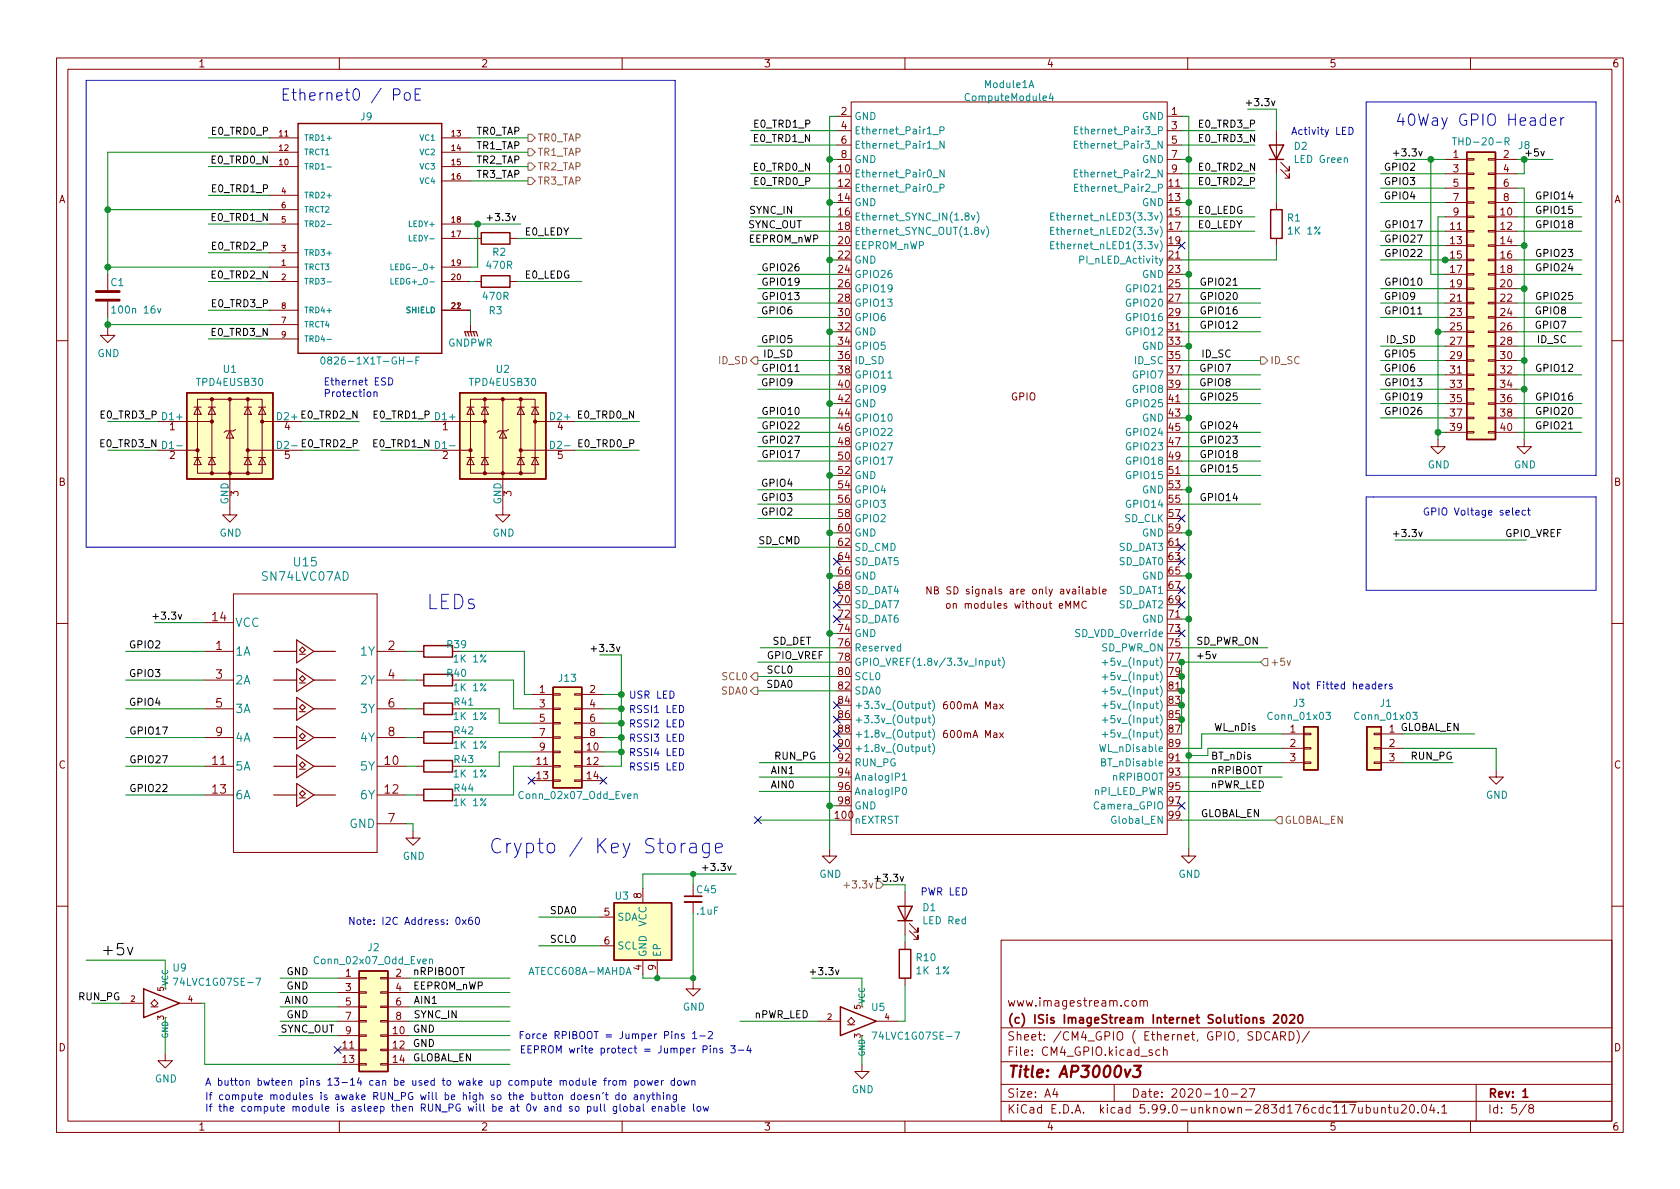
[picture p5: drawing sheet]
<svg xmlns="http://www.w3.org/2000/svg" width="297mm" height="210mm" viewBox="0 0 297 210" stroke-linecap="round" stroke-linejoin="round" font-family="sans-serif">
<defs><g id="words">
<g font-size="3.5" fill="#0000c2">
<text x="75.4" y="107.8">LEDs</text>
<text x="93.3" y="150.9">Crypto / Key Storage</text>
</g>
<g font-size="2.8" fill="#0000c2">
<text x="49.5" y="17.8">Ethernet0 / PoE</text>
<text x="246.6" y="22.3">40Way GPIO Header</text>
</g>
<text font-size="2.8" x="17.8" y="168.9">+5v</text>
<text font-size="2.8" fill="#840000" x="178" y="190.6">Title: AP3000v3</text>
<g font-size="2.1" fill="#008484">
<text x="52" y="100.2">U15</text>
<text x="46.5" y="102.7">SN74LVC07AD</text>
<text x="41.5" y="110.9">VCC</text>
<text x="41.5" y="115.9">1A</text>
<text x="63.9" y="115.9">1Y</text>
<text x="41.5" y="121">2A</text>
<text x="63.9" y="121">2Y</text>
<text x="41.5" y="126.1">3A</text>
<text x="41.5" y="131.2">4A</text>
<text x="63.9" y="126.1">3Y</text>
<text x="63.9" y="131.2">4Y</text>
<text x="41.5" y="136.3">5A</text>
<text x="63.9" y="136.3">5Y</text>
<text x="41.5" y="141.3">6A</text>
<text x="63.9" y="141.3">6Y</text>
<text x="61.8" y="146.4">GND</text>
</g>
<g font-size="2.1" fill="#840000">
<text x="37.6" y="109.8">14</text>
<text x="38.2" y="114.9">1</text>
<text x="68.6" y="114.9">2</text>
<text x="38.2" y="120">3</text>
<text x="38.2" y="125.1">5</text>
<text x="68.6" y="120">4</text>
<text x="68.6" y="125.1">6</text>
<text x="38.2" y="130.2">9</text>
<text x="68.6" y="130.2">8</text>
<text x="37.6" y="135.2">11</text>
<text x="68.1" y="135.2">10</text>
<text x="37.6" y="140.3">13</text>
<text x="68.1" y="140.3">12</text>
<text x="68.6" y="145.4">7</text>
<text x="178" y="178">www.imagestream.com</text>
<text x="178" y="184">Sheet: /CM4_GPIO ( Ethernet, GPIO, SDCARD)/</text>
<text x="178" y="181">(c) ISis ImageStream Internet Solutions 2020</text>
<text x="178" y="186.7">File: CM4_GPIO.kicad_sch</text>
<text x="178" y="196.9">KiCad E.D.A. kicad 5.99.0-unknown-283d176cdc~117~ubuntu20.04.1</text>
<text x="178" y="194.1">Size: A4</text>
<text x="200" y="194.1">Date: 2020-10-27</text>
<text x="263" y="194.1">Rev: 1</text>
<text x="263" y="196.9">Id: 5/8</text>
</g>
<g font-size="1.8" fill="#840000">
<text x="35" y="11.9">1</text>
<text x="85" y="11.9">2</text>
<text x="135" y="11.9">3</text>
<text x="185" y="11.9">4</text>
<text x="235" y="11.9">5</text>
<text x="285" y="11.9">6</text>
<text x="148.7" y="20.3">2</text>
<text x="148.7" y="22.9">4</text>
<text x="207.2" y="20.3">1</text>
<text x="207.2" y="22.9">3</text>
<text x="148.7" y="25.4">6</text>
<text x="148.7" y="27.9">8</text>
<text x="207.2" y="25.4">5</text>
<text x="207.2" y="27.9">7</text>
<text x="256.9" y="27.9">1</text>
<text x="265.8" y="27.9">2</text>
<text x="10.3" y="35.9">A</text>
<text x="148.2" y="30.5">10</text>
<text x="148.2" y="33">12</text>
<text x="148.2" y="35.6">14</text>
<text x="206.7" y="33">11</text>
<text x="206.7" y="35.6">13</text>
<text x="207.2" y="30.5">9</text>
<text x="256.9" y="30.5">3</text>
<text x="256.9" y="33">5</text>
<text x="256.9" y="35.6">7</text>
<text x="265.8" y="30.5">4</text>
<text x="265.8" y="33">6</text>
<text x="265.8" y="35.6">8</text>
<text x="285.3" y="35.9">A</text>
<text x="148.2" y="38.1">16</text>
<text x="148.2" y="40.6">18</text>
<text x="206.7" y="38.1">15</text>
<text x="206.7" y="40.6">17</text>
<text x="256.4" y="40.6">11</text>
<text x="256.9" y="38.1">9</text>
<text x="265.3" y="38.1">10</text>
<text x="265.3" y="40.6">12</text>
<text x="148.2" y="43.2">20</text>
<text x="148.2" y="45.7">22</text>
<text x="206.7" y="43.2">19</text>
<text x="206.7" y="45.7">21</text>
<text x="256.4" y="43.2">13</text>
<text x="256.4" y="45.7">15</text>
<text x="265.3" y="43.2">14</text>
<text x="265.3" y="45.7">16</text>
<text x="148.2" y="48.3">24</text>
<text x="148.2" y="50.8">26</text>
<text x="148.2" y="53.3">28</text>
<text x="206.7" y="48.3">23</text>
<text x="206.7" y="50.8">25</text>
<text x="206.7" y="53.3">27</text>
<text x="256.4" y="48.3">17</text>
<text x="256.4" y="50.8">19</text>
<text x="256.4" y="53.3">21</text>
<text x="265.3" y="48.3">18</text>
<text x="265.3" y="50.8">20</text>
<text x="265.3" y="53.3">22</text>
<text x="148.2" y="55.9">30</text>
<text x="148.2" y="58.4">32</text>
<text x="206.7" y="55.9">29</text>
<text x="206.7" y="58.4">31</text>
<text x="256.4" y="55.9">23</text>
<text x="256.4" y="58.4">25</text>
<text x="265.3" y="55.9">24</text>
<text x="265.3" y="58.4">26</text>
<text x="148.2" y="61">34</text>
<text x="148.2" y="63.5">36</text>
<text x="206.7" y="61">33</text>
<text x="206.7" y="63.5">35</text>
<text x="256.4" y="61">27</text>
<text x="256.4" y="63.5">29</text>
<text x="265.3" y="61">28</text>
<text x="265.3" y="63.5">30</text>
<text x="148.2" y="66">38</text>
<text x="148.2" y="68.6">40</text>
<text x="148.2" y="71.1">42</text>
<text x="178.8" y="70.8">GPIO</text>
<text x="206.7" y="66">37</text>
<text x="206.7" y="68.6">39</text>
<text x="206.7" y="71.1">41</text>
<text x="256.4" y="66">31</text>
<text x="256.4" y="68.6">33</text>
<text x="256.4" y="71.1">35</text>
<text x="265.3" y="66">32</text>
<text x="265.3" y="68.6">34</text>
<text x="265.3" y="71.1">36</text>
<text x="30" y="76.1">1</text>
<text x="50.3" y="76.1">4</text>
<text x="78.2" y="76.1">1</text>
<text x="98.6" y="76.1">4</text>
<text x="148.2" y="73.7">44</text>
<text x="148.2" y="76.2">46</text>
<text x="206.7" y="73.7">43</text>
<text x="206.7" y="76.2">45</text>
<text x="256.4" y="73.7">37</text>
<text x="256.4" y="76.2">39</text>
<text x="265.3" y="73.7">38</text>
<text x="265.3" y="76.2">40</text>
<text x="30" y="81.1">2</text>
<text x="50.3" y="81.1">5</text>
<text x="78.2" y="81.1">2</text>
<text x="98.6" y="81.1">5</text>
<text x="148.2" y="78.7">48</text>
<text x="148.2" y="81.3">50</text>
<text x="148.2" y="83.8">52</text>
<text x="206.7" y="78.7">47</text>
<text x="206.7" y="81.3">49</text>
<text x="206.7" y="83.8">51</text>
<text x="10.3" y="85.9">B</text>
<text x="42.2" y="87.7" transform="rotate(-90 42.2 87.7)">3</text>
<text x="90.4" y="87.7" transform="rotate(-90 90.4 87.7)">3</text>
<text x="148.2" y="86.4">54</text>
<text x="148.2" y="88.9">56</text>
<text x="206.7" y="86.4">53</text>
<text x="206.7" y="88.9">55</text>
<text x="285.3" y="85.9">B</text>
<text x="148.2" y="91.4">58</text>
<text x="148.2" y="94">60</text>
<text x="206.7" y="91.4">57</text>
<text x="206.7" y="94">59</text>
<text x="148.2" y="96.5">62</text>
<text x="148.2" y="99.1">64</text>
<text x="148.2" y="101.6">66</text>
<text x="206.7" y="96.5">61</text>
<text x="206.7" y="99.1">63</text>
<text x="206.7" y="101.6">65</text>
<text x="148.2" y="104.1">68</text>
<text x="148.2" y="106.7">70</text>
<text x="166" y="105.1">NB SD signals are only available</text>
<text x="168.5" y="107.6">on modules without eMMC</text>
<text x="206.7" y="104.1">67</text>
<text x="206.7" y="106.7">69</text>
<text x="148.2" y="109.2">72</text>
<text x="148.2" y="111.8">74</text>
<text x="206.7" y="109.2">71</text>
<text x="206.7" y="111.8">73</text>
<text x="148.2" y="114.3">76</text>
<text x="148.2" y="116.8">78</text>
<text x="148.2" y="119.4">80</text>
<text x="206.7" y="114.3">75</text>
<text x="206.7" y="116.8">77</text>
<text x="206.7" y="119.4">79</text>
<text x="95.4" y="122.5">1</text>
<text x="95.4" y="125.1">3</text>
<text x="104.3" y="122.5">2</text>
<text x="104.3" y="125.1">4</text>
<text x="148.2" y="121.9">82</text>
<text x="148.2" y="124.5">84</text>
<text x="167.2" y="125.4">600mA Max</text>
<text x="206.7" y="121.9">81</text>
<text x="206.7" y="124.5">83</text>
<text x="95.4" y="127.6">5</text>
<text x="95.4" y="130.2">7</text>
<text x="104.3" y="127.6">6</text>
<text x="104.3" y="130.2">8</text>
<text x="148.2" y="127">86</text>
<text x="167.2" y="130.5">600mA Max</text>
<text x="206.7" y="127">85</text>
<text x="206.7" y="129.5">87</text>
<text x="228.1" y="129.5">1</text>
<text x="10.3" y="135.9">C</text>
<text x="94.9" y="135.2">11</text>
<text x="94.9" y="137.8">13</text>
<text x="95.4" y="132.7">9</text>
<text x="103.8" y="132.7">10</text>
<text x="103.8" y="135.2">12</text>
<text x="103.8" y="137.8">14</text>
<text x="148.2" y="132.1">90</text>
<text x="148.2" y="134.6">92</text>
<text x="148.2" y="137.2">94</text>
<text x="206.7" y="132.1">89</text>
<text x="206.7" y="134.6">91</text>
<text x="206.7" y="137.2">93</text>
<text x="228.1" y="132.1">2</text>
<text x="228.1" y="134.6">3</text>
<text x="245.6" y="132.1">2</text>
<text x="245.6" y="134.6">3</text>
<text x="285.3" y="135.9">C</text>
<text x="148.2" y="139.7">96</text>
<text x="148.2" y="142.2">98</text>
<text x="206.7" y="139.7">95</text>
<text x="206.7" y="142.2">97</text>
<text x="147.7" y="144.8">100</text>
<text x="206.7" y="144.8">99</text>
<text x="106.8" y="161.9">5</text>
<text x="113.4" y="158.9" transform="rotate(-90 113.4 158.9)">8</text>
<text x="106.8" y="167">6</text>
<text x="61.1" y="172.7">1</text>
<text x="70" y="172.7">2</text>
<text x="113.4" y="171.6" transform="rotate(-90 113.4 171.6)">4</text>
<text x="116" y="171.6" transform="rotate(-90 116 171.6)">9</text>
<text x="61.1" y="175.3">3</text>
<text x="61.1" y="177.8">5</text>
<text x="70" y="175.3">4</text>
<text x="70" y="177.8">6</text>
<text x="10.3" y="185.9">D</text>
<text x="60.6" y="185.4">11</text>
<text x="61.1" y="180.3">7</text>
<text x="61.1" y="182.9">9</text>
<text x="69.5" y="182.9">10</text>
<text x="69.5" y="185.4">12</text>
<text x="70" y="180.3">8</text>
<text x="285.3" y="185.9">D</text>
<text x="60.6" y="188">13</text>
<text x="35" y="199.9">1</text>
<text x="85" y="199.9">2</text>
<text x="135" y="199.9">3</text>
<text x="185" y="199.9">4</text>
<text x="235" y="199.9">5</text>
<text x="285" y="199.9">6</text>
</g>
<g font-size="1.8" fill="#008484">
<text x="171" y="17.9">ComputeModule4</text>
<text x="174.2" y="15.6">Module1A</text>
<text x="63.8" y="21.3">J9</text>
<text x="151" y="21.2">GND</text>
<text x="151" y="23.7">Ethernet_Pair1_P</text>
<text x="191.2" y="23.7">Ethernet_Pair3_P</text>
<text x="201.9" y="21.2">GND</text>
<text x="151" y="26.3">Ethernet_Pair1_N</text>
<text x="151" y="28.8">GND</text>
<text x="191.1" y="26.3">Ethernet_Pair3_N</text>
<text x="201.9" y="28.8">GND</text>
<text x="228.8" y="26.5">D2</text>
<text x="229.1" y="28.8">LED Green</text>
<text x="257.8" y="25.7">THD-20-R</text>
<text x="268.5" y="26.4">J8</text>
<text x="151" y="31.4">Ethernet_Pair0_N</text>
<text x="151" y="33.9">Ethernet_Pair0_P</text>
<text x="191.1" y="31.4">Ethernet_Pair2_N</text>
<text x="191.2" y="33.9">Ethernet_Pair2_P</text>
<text x="151" y="36.4">GND</text>
<text x="151" y="39">Ethernet_SYNC_IN(1.8v)</text>
<text x="151" y="41.5">Ethernet_SYNC_OUT(1.8v)</text>
<text x="187.5" y="39">Ethernet_nLED3(3.3v)</text>
<text x="187.5" y="41.5">Ethernet_nLED2(3.3v)</text>
<text x="201.9" y="36.4">GND</text>
<text x="227.6" y="39.2">R1</text>
<text x="227.9" y="41.5">1K 1%</text>
<text x="86.2" y="47.5">470R</text>
<text x="87.1" y="45.2">R2</text>
<text x="151" y="44.1">EEPROM_nWP</text>
<text x="151" y="46.6">GND</text>
<text x="187.5" y="44.1">Ethernet_nLED1(3.3v)</text>
<text x="191.2" y="46.6">PI_nLED_Activity</text>
<text x="19.6" y="50.6">C1</text>
<text x="85.5" y="53">470R</text>
<text x="151" y="49.1">GPIO26</text>
<text x="151" y="51.7">GPIO19</text>
<text x="199.5" y="51.7">GPIO21</text>
<text x="201.9" y="49.1">GND</text>
<text x="20.3" y="55.4">100n 16v</text>
<text x="86.5" y="55.6">R3</text>
<text x="151" y="54.2">GPIO13</text>
<text x="151" y="56.8">GPIO6</text>
<text x="151" y="59.3">GND</text>
<text x="199.5" y="54.2">GPIO20</text>
<text x="199.5" y="56.8">GPIO16</text>
<text x="199.5" y="59.3">GPIO12</text>
<text x="17.2" y="63.1">GND</text>
<text x="39.5" y="65.9">U1</text>
<text x="58.6" y="64.5">0826-1X1T-GH-F</text>
<text x="79.2" y="61.3">GNDPWR</text>
<text x="87.8" y="65.9">U2</text>
<text x="151" y="61.8">GPIO5</text>
<text x="151" y="64.4">ID_SD</text>
<text x="200.7" y="64.4">ID_SC</text>
<text x="201.9" y="61.8">GND</text>
<text x="34.9" y="68.2">TPD4EUSB30</text>
<text x="83.2" y="68.2">TPD4EUSB30</text>
<text x="151" y="66.9">GPIO11</text>
<text x="151" y="69.5">GPIO9</text>
<text x="200.5" y="66.9">GPIO7</text>
<text x="200.5" y="69.5">GPIO8</text>
<text x="97.4" y="74.3">D2+</text>
<text x="151" y="72">GND</text>
<text x="151" y="74.5">GPIO10</text>
<text x="151" y="77.1">GPIO22</text>
<text x="199.5" y="72">GPIO25</text>
<text x="199.5" y="77.1">GPIO24</text>
<text x="201.9" y="74.5">GND</text>
<text x="49.4" y="79.4">D2-</text>
<text x="97.6" y="79.4">D2-</text>
<text x="151" y="79.6">GPIO27</text>
<text x="151" y="82.2">GPIO17</text>
<text x="199.5" y="79.6">GPIO23</text>
<text x="199.5" y="82.2">GPIO18</text>
<text x="252.4" y="82.8">GND</text>
<text x="267.7" y="82.8">GND</text>
<text x="40.4" y="89.2" transform="rotate(-90 40.4 89.2)">GND</text>
<text x="88.6" y="89.2" transform="rotate(-90 88.6 89.2)">GND</text>
<text x="151" y="84.7">GND</text>
<text x="151" y="87.2">GPIO4</text>
<text x="151" y="89.8">GPIO3</text>
<text x="199.5" y="84.7">GPIO15</text>
<text x="199.5" y="89.8">GPIO14</text>
<text x="201.9" y="87.2">GND</text>
<text x="38.8" y="94.9">GND</text>
<text x="87.1" y="94.9">GND</text>
<text x="151" y="92.3">GPIO2</text>
<text x="151" y="94.9">GND</text>
<text x="198.8" y="92.3">SD_CLK</text>
<text x="201.9" y="94.9">GND</text>
<text x="151" y="97.4">SD_CMD</text>
<text x="151" y="99.9">SD_DAT5</text>
<text x="197.8" y="97.4">SD_DAT3</text>
<text x="197.8" y="99.9">SD_DAT0</text>
<text x="151" y="102.5">GND</text>
<text x="151" y="105">SD_DAT4</text>
<text x="151" y="107.6">SD_DAT7</text>
<text x="197.8" y="105">SD_DAT1</text>
<text x="197.8" y="107.6">SD_DAT2</text>
<text x="201.9" y="102.5">GND</text>
<text x="151" y="110.1">SD_DAT6</text>
<text x="151" y="112.6">GND</text>
<text x="190.4" y="112.6">SD_VDD_Override</text>
<text x="201.9" y="110.1">GND</text>
<text x="79.1" y="119.7">R40</text>
<text x="79.1" y="114.6">R39</text>
<text x="80.4" y="117.1">1K 1%</text>
<text x="151" y="115.2">Reserved</text>
<text x="151" y="117.7">GPIO_VREF(1.8v/3.3v_Input)</text>
<text x="194.7" y="115.2">SD_PWR_ON</text>
<text x="196.4" y="117.7">+5v_(Input)</text>
<text x="80.4" y="124.8">R41</text>
<text x="80.4" y="122.2">1K 1%</text>
<text x="98.9" y="120.6">J13</text>
<text x="151" y="120.3">SCL0</text>
<text x="151" y="122.8">SDA0</text>
<text x="151" y="125.3">+3.3v_(Output)</text>
<text x="196.4" y="120.3">+5v_(Input)</text>
<text x="196.4" y="122.8">+5v_(Input)</text>
<text x="196.4" y="125.3">+5v_(Input)</text>
<text x="228.7" y="125">J3</text>
<text x="244.1" y="125">J1</text>
<text x="80.4" y="129.8">R42</text>
<text x="80.4" y="127.3">1K 1%</text>
<text x="151" y="127.9">+3.3v_(Output)</text>
<text x="151" y="130.4">+1.8v_(Output)</text>
<text x="196.4" y="127.9">+5v_(Input)</text>
<text x="196.4" y="130.4">+5v_(Input)</text>
<text x="224.5" y="127.3">Conn_01x03</text>
<text x="239.8" y="127.3">Conn_01x03</text>
<text x="80.4" y="134.9">R43</text>
<text x="80.4" y="137.5">1K 1%</text>
<text x="80.4" y="132.4">1K 1%</text>
<text x="151" y="133">+1.8v_(Output)</text>
<text x="151" y="135.5">RUN_PG</text>
<text x="194.8" y="133">WL_nDisable</text>
<text x="195.2" y="135.5">BT_nDisable</text>
<text x="80.4" y="140">R44</text>
<text x="80.4" y="142.5">1K 1%</text>
<text x="92.2" y="141.3">Conn_02x07_Odd_Even</text>
<text x="151" y="138">AnalogIP1</text>
<text x="151" y="140.6">AnalogIP0</text>
<text x="151" y="143.1">GND</text>
<text x="193.5" y="140.6">nPI_LED_PWR</text>
<text x="194" y="143.1">Camera_GPIO</text>
<text x="196.7" y="138">nRPIBOOT</text>
<text x="262.7" y="141.2">GND</text>
<text x="151" y="145.7">nEXTRST</text>
<text x="196.9" y="145.7">Global_EN</text>
<text x="71.2" y="152">GND</text>
<text x="144.8" y="155.2">GND</text>
<text x="208.3" y="155.2">GND</text>
<text x="108.8" y="159.1">U3</text>
<text x="123.3" y="161.7">.1uF</text>
<text x="123.3" y="157.9">C45</text>
<text x="163.2" y="161.1">D1</text>
<text x="109.1" y="162.8">SDA</text>
<text x="109.1" y="167.9">SCL</text>
<text x="114.3" y="163.9" transform="rotate(-90 114.3 163.9)">VCC</text>
<text x="163.3" y="163.4">LED Red</text>
<text x="30.6" y="171.8">U9</text>
<text x="56" y="170.5">Conn_02x07_Odd_Even</text>
<text x="65.1" y="168.2">J2</text>
<text x="93.8" y="172.4">ATECC608A-MAHDA</text>
<text x="114.3" y="169.3" transform="rotate(-90 114.3 169.3)">GND</text>
<text x="116.8" y="169.3" transform="rotate(-90 116.8 169.3)">EP</text>
<text x="162.1" y="170">R10</text>
<text x="162.3" y="172.3">1K 1%</text>
<text x="31.5" y="174.3">74LVC1G07SE-7</text>
<text x="120.7" y="178.7">GND</text>
<text x="154.1" y="178.8">U5</text>
<text x="155" y="183.8">74LVC1G07SE-7</text>
<text x="27.4" y="191.4">GND</text>
<text x="150.6" y="193.3">GND</text>
</g>
<g font-size="1.8">
<text x="37.7" y="23.8">E0_TRD0_P</text>
<text x="84.2" y="23.8">TR0_TAP</text>
<text x="133.6" y="22.6">E0_TRD1_P</text>
<text x="211.7" y="22.6">E0_TRD3_P</text>
<text x="221.2" y="18.8">+3.3v</text>
<text x="37.6" y="28.9">E0_TRD0_N</text>
<text x="84.2" y="26.4">TR1_TAP</text>
<text x="84.2" y="28.9">TR2_TAP</text>
<text x="133.5" y="25.1">E0_TRD1_N</text>
<text x="211.7" y="25.1">E0_TRD3_N</text>
<text x="247.2" y="27.6">+3.3v</text>
<text x="270.3" y="27.6">+5v</text>
<text x="37.7" y="34">E0_TRD1_P</text>
<text x="84.2" y="31.5">TR3_TAP</text>
<text x="133.5" y="30.2">E0_TRD0_N</text>
<text x="133.6" y="32.7">E0_TRD0_P</text>
<text x="211.7" y="32.7">E0_TRD2_P</text>
<text x="211.7" y="30.2">E0_TRD2_N</text>
<text x="245" y="32.7">GPIO3</text>
<text x="245" y="35.3">GPIO4</text>
<text x="245" y="30.2">GPIO2</text>
<text x="272" y="35.3">GPIO14</text>
<text x="37.6" y="39.1">E0_TRD1_N</text>
<text x="85.7" y="39.1">+3.3v</text>
<text x="92.7" y="41.6">E0_LEDY</text>
<text x="132.2" y="40.3">SYNC_OUT</text>
<text x="132.7" y="37.8">SYNC_IN</text>
<text x="211.7" y="40.3">E0_LEDY</text>
<text x="211.7" y="37.8">E0_LEDG</text>
<text x="245.3" y="40.3">GPIO17</text>
<text x="272" y="37.8">GPIO15</text>
<text x="272" y="40.3">GPIO18</text>
<text x="37.7" y="44.2">E0_TRD2_P</text>
<text x="132.3" y="42.9">EEPROM_nWP</text>
<text x="135.2" y="48">GPIO26</text>
<text x="245.3" y="42.9">GPIO27</text>
<text x="245.3" y="45.4">GPIO22</text>
<text x="272" y="48">GPIO24</text>
<text x="272" y="45.4">GPIO23</text>
<text x="37.6" y="49.2">E0_TRD2_N</text>
<text x="92.7" y="49.2">E0_LEDG</text>
<text x="135.2" y="50.5">GPIO19</text>
<text x="135.2" y="53">GPIO13</text>
<text x="212.7" y="53">GPIO20</text>
<text x="212.7" y="50.5">GPIO21</text>
<text x="245" y="53">GPIO9</text>
<text x="245.3" y="50.5">GPIO10</text>
<text x="272" y="53">GPIO25</text>
<text x="37.6" y="59.4">E0_TRD3_N</text>
<text x="37.7" y="54.3">E0_TRD3_P</text>
<text x="134.9" y="55.6">GPIO6</text>
<text x="212.7" y="55.6">GPIO16</text>
<text x="212.7" y="58.1">GPIO12</text>
<text x="245.3" y="55.6">GPIO11</text>
<text x="271.7" y="58.1">GPIO7</text>
<text x="271.7" y="55.6">GPIO8</text>
<text x="134.9" y="60.7">GPIO5</text>
<text x="135.1" y="63.2">ID_SD</text>
<text x="135.2" y="65.7">GPIO11</text>
<text x="212.4" y="65.7">GPIO7</text>
<text x="212.6" y="63.2">ID_SC</text>
<text x="245" y="63.2">GPIO5</text>
<text x="245" y="65.7">GPIO6</text>
<text x="245.2" y="60.7">ID_SD</text>
<text x="271.9" y="60.7">ID_SC</text>
<text x="272" y="65.7">GPIO12</text>
<text x="134.9" y="68.3">GPIO9</text>
<text x="212.4" y="68.3">GPIO8</text>
<text x="212.7" y="70.8">GPIO25</text>
<text x="245.3" y="68.3">GPIO13</text>
<text x="245.3" y="70.8">GPIO19</text>
<text x="272" y="70.8">GPIO16</text>
<text x="18" y="74">E0_TRD3_P D1+</text>
<text x="49.2" y="74.3">D2+ E0_TRD2_N</text>
<text x="66.3" y="74">E0_TRD1_P D1+</text>
<text x="102.4" y="74">E0_TRD0_N</text>
<text x="135.2" y="73.4">GPIO10</text>
<text x="135.2" y="75.9">GPIO22</text>
<text x="212.7" y="75.9">GPIO24</text>
<text x="245.3" y="73.4">GPIO26</text>
<text x="272" y="75.9">GPIO21</text>
<text x="272" y="73.4">GPIO20</text>
<text x="17.9" y="79.1">E0_TRD3_N D1-</text>
<text x="53.6" y="79.1">E0_TRD2_P</text>
<text x="66.2" y="79.1">E0_TRD1_N D1-</text>
<text x="102.5" y="79.1">E0_TRD0_P</text>
<text x="135.2" y="81">GPIO17</text>
<text x="135.2" y="78.4">GPIO27</text>
<text x="212.7" y="78.4">GPIO23</text>
<text x="212.7" y="81">GPIO18</text>
<text x="212.7" y="83.5">GPIO15</text>
<text x="134.9" y="88.6">GPIO3</text>
<text x="134.9" y="86.1">GPIO4</text>
<text x="212.7" y="88.6">GPIO14</text>
<text x="134.9" y="91.1">GPIO2</text>
<text x="247.2" y="95">+3.3v</text>
<text x="266.1" y="95">GPIO_VREF</text>
<text x="134.1" y="96.2">SD_CMD</text>
<text x="27.9" y="109.6">+3.3v</text>
<text x="23.2" y="114.6">GPIO2</text>
<text x="23.2" y="119.7">GPIO3</text>
<text x="105.4" y="115.3">+3.3v</text>
<text x="135.5" y="116.5">GPIO_VREF</text>
<text x="135.8" y="119.1">SCL0</text>
<text x="136.5" y="114">SD_DET</text>
<text x="211.5" y="114">SD_PWR_ON</text>
<text x="212.3" y="116.5">+5v</text>
<text x="23.2" y="124.8">GPIO4</text>
<text x="135.6" y="121.6">SDA0</text>
<text x="23.5" y="129.9">GPIO17</text>
<text x="214.7" y="129.2">WL_nDis</text>
<text x="245.6" y="129.5">1 GLOBAL_EN</text>
<text x="23.5" y="135">GPIO27</text>
<text x="136.6" y="136.9">AIN1</text>
<text x="137" y="134.3">RUN_PG</text>
<text x="214.2" y="136.9">nRPIBOOT</text>
<text x="214.3" y="134.3">BT_nDis</text>
<text x="249.6" y="134.3">RUN_PG</text>
<text x="23.5" y="140">GPIO22</text>
<text x="136.6" y="139.4">AIN0</text>
<text x="214" y="139.4">nPWR_LED</text>
<text x="212" y="144.5">GLOBAL_EN</text>
<text x="125.1" y="154">+3.3v</text>
<text x="155.5" y="155.9">+3.3v</text>
<text x="97.2" y="161.6">SDA0</text>
<text x="97.2" y="166.7">SCL0</text>
<text x="50.7" y="172.4">GND</text>
<text x="73.2" y="172.4">nRPIBOOT</text>
<text x="144.1" y="172.4">+3.3v</text>
<text x="14" y="176.9">RUN_PG</text>
<text x="50.6" y="177.5">AIN0</text>
<text x="50.7" y="175">GND</text>
<text x="73" y="175">EEPROM_nWP</text>
<text x="73.4" y="177.5">AIN1</text>
<text x="49.6" y="182.6">SYNC_OUT</text>
<text x="50.7" y="180">GND</text>
<text x="73" y="185.1">GND</text>
<text x="73" y="182.6">GND</text>
<text x="73.4" y="180">SYNC_IN</text>
<text x="133.3" y="180">nPWR_LED</text>
<text x="69.5" y="188">14 GLOBAL_EN</text>
</g>
<g font-size="1.8" fill="#0000c2">
<text x="228.2" y="23.8">Activity LED</text>
<text x="57.1" y="68.1">Ethernet ESD</text>
<text x="57.1" y="70.2">Protection</text>
<text x="254" y="91.1">GPIO Voltage select</text>
<text x="111.1" y="123.5">USR LED</text>
<text x="231" y="121.9">Not Fitted headers</text>
<text x="111.1" y="131.2">RSSI3 LED</text>
<text x="111.1" y="128.6">RSSI2 LED</text>
<text x="111.1" y="126.1">RSSI1 LED</text>
<text x="111.1" y="136.2">RSSI5 LED</text>
<text x="111.1" y="133.7">RSSI4 LED</text>
<text x="162.7" y="158.3">PWR LED</text>
<text x="64.7" y="163.5">Note: I2C Address: 0x60</text>
<text x="97.7" y="183.7">Force RPIBOOT = Jumper Pins 1-2</text>
<text x="36.2" y="192">A button bwteen pins 13-14 can be used to wake up compute module from power down</text>
<text x="98.6" y="186.3">EEPROM write protect = Jumper Pins 3-4</text>
<text x="36.2" y="194.5">If compute modules is awake RUN_PG will be high so the button doesn't do anything</text>
<text x="36.2" y="196.6">If the compute module is asleep then RUN_PG will be at 0v and so pull global enable low</text>
</g>
<g font-size="1.8" fill="#848400">
<text x="95" y="27.6">TR1_TAP</text>
<text x="95" y="25">TR0_TAP</text>
<text x="95" y="32.6">TR3_TAP</text>
<text x="95" y="30.1">TR2_TAP</text>
<text x="127.1" y="64.4">ID_SD</text>
<text x="224.5" y="64.4">ID_SC</text>
<text x="224.5" y="117.7">+5v</text>
<text x="127.6" y="122.8">SDA0</text>
<text x="127.8" y="120.3">SCL0</text>
<text x="227.1" y="145.7">GLOBAL_EN</text>
<text x="150.1" y="157.1">+3.3v</text>
</g>
<text font-size="1.8" fill="#008400" x="148.2" y="129.5">88</text>
<g font-size="1.4" fill="#840000">
<text x="49.4" y="29.2">10</text>
<text x="49.4" y="26.7">12</text>
<text x="49.4" y="24.1">11</text>
<text x="79.9" y="24.1">13</text>
<text x="79.9" y="26.7">14</text>
<text x="79.9" y="29.2">15</text>
<text x="49.8" y="34.3">4</text>
<text x="79.9" y="31.7">16</text>
<text x="49.8" y="39.4">5</text>
<text x="49.8" y="36.8">6</text>
<text x="79.9" y="39.4">18</text>
<text x="79.9" y="41.9">17</text>
<text x="49.8" y="47">1</text>
<text x="49.8" y="44.4">3</text>
<text x="79.9" y="47">19</text>
<text x="49.8" y="49.5">2</text>
<text x="79.9" y="49.5">20</text>
<text x="49.8" y="59.7">9</text>
<text x="49.8" y="57.1">7</text>
<text x="49.8" y="54.6">8</text>
<text x="79.9" y="54.6">21</text>
<text x="80.6" y="54.6">2</text>
<text x="23.1" y="177.2">2</text>
<text x="29" y="175.3" transform="rotate(-90 29 175.3)">5</text>
<text x="33.3" y="177.2">4</text>
<text x="152.1" y="178.4" transform="rotate(-90 152.1 178.4)">5</text>
<text x="29" y="180.3" transform="rotate(-90 29 180.3)">3</text>
<text x="146.3" y="180.3">2</text>
<text x="152.1" y="183.5" transform="rotate(-90 152.1 183.5)">3</text>
<text x="156.5" y="180.3">4</text>
</g>
<g font-size="1.4" fill="#008484">
<text x="53.7" y="30">TRD1-</text>
<text x="53.7" y="27.4">TRCT1</text>
<text x="53.7" y="24.9">TRD1+</text>
<text x="74.3" y="24.9">VC1</text>
<text x="74.3" y="27.4">VC2</text>
<text x="74.3" y="30">VC3</text>
<text x="53.7" y="35">TRD2+</text>
<text x="74.3" y="32.5">VC4</text>
<text x="53.7" y="40.1">TRD2-</text>
<text x="53.7" y="37.6">TRCT2</text>
<text x="72.5" y="40.1">LEDY+</text>
<text x="53.7" y="47.7">TRCT3</text>
<text x="53.7" y="45.2">TRD3+</text>
<text x="70" y="47.7">LEDG-_O+</text>
<text x="72.8" y="42.7">LEDY-</text>
<text x="53.7" y="50.3">TRD3-</text>
<text x="70" y="50.3">LEDG+_O-</text>
<text x="53.7" y="57.9">TRCT4</text>
<text x="53.7" y="55.4">TRD4+</text>
<text x="71.9" y="55.4">SHIELD</text>
<text x="53.7" y="60.4">TRD4-</text>
<text x="29.7" y="174.4" transform="rotate(-90 29.7 174.4)">VCC</text>
<text x="152.9" y="177.5" transform="rotate(-90 152.9 177.5)">VCC</text>
<text x="29.7" y="183.6" transform="rotate(-90 29.7 183.6)">GND</text>
<text x="152.9" y="186.8" transform="rotate(-90 152.9 186.8)">GND</text>
</g>
</g></defs>
<g fill="none" stroke="#840000" stroke-width=".18">
<path d="M10 10.2h277v190.1h-277zM12 12.2h273v186.1h-273zM60 10.2v2M110 10.2v2M150.5 18h55.9v129.6h-55.9zM160 10.2v2M210 10.2v2M260 10.2v2M47.6 29.5h5.1M47.6 26.9h5.1M47.6 24.4h5.1M47.6 39.6h5.1"/>
<path d="M47.6 37.1h5.1M47.6 34.5h5.1M78.1 29.5h5.1M78.1 26.9h5.1M78.1 24.4h5.1M78.1 39.6h5.1M78.1 32h5.1M148 28.2h2.5M148 20.6h2.5M148 23.1h2.5M148 25.6h2.5M206.4 28.2h2.5"/>
<path d="M206.4 30.7h2.5M206.4 33.3h2.5M206.4 20.6h2.5M206.4 23.1h2.5M206.4 25.6h2.5M225.7 23.1v7.6M225.7 35.8v1.3M226.4 30l1.6 1.5v-.8v.8h-.8M226.4 28.7l1.6 1.5v-.7v.7h-.8M255.5 28.2h3.8M255.5 38.3h3.8M255.5 30.7h3.8"/>
<path d="M255.5 33.3h3.8M255.5 35.8h3.8M259.3 38.2h1.3v.3h-1.3zM259.3 35.7h1.3v.2h-1.3zM259.3 33.1h1.3v.3h-1.3zM259.3 30.6h1.3v.3h-1.3zM259.3 28.1h1.3v.2h-1.3zM263.1 38.2h1.3v.3h-1.3zM263.1 35.7h1.3v.2h-1.3zM263.1 33.1h1.3v.3h-1.3zM263.1 30.6h1.3v.3h-1.3zM263.1 28.1h1.3v.2h-1.3z"/>
<path d="M264.4 28.2h3.8M264.4 38.3h3.8M264.4 30.7h3.8M264.4 33.3h3.8M264.4 35.8h3.8M19 58v1.3h1.3l-1.3 1.3-1.2-1.3h1.2M19 48.5v2.8M19 53.3v2.8M47.6 49.8h5.1M47.6 47.2h5.1M47.6 44.7h5.1M47.6 59.9h5.1"/>
<path d="M47.6 57.4h5.1M47.6 54.9h5.1M78.1 42.2h5.1M78.1 49.8h5.1M78.1 47.2h5.1M78.1 54.9h5.1M83.2 57.4v1.3M83.8 42.2h1.3M83.8 49.8h1.3M90.2 42.2h1.2M90.2 49.8h1.2M206.4 46h2.5"/>
<path d="M206.4 58.7h2.5M225.7 42.2v1.2M255.5 40.9h3.8M255.5 43.4h3.8M255.5 46h3.8M255.5 48.5h3.8M255.5 51h3.8M255.5 53.6h3.8M255.5 56.1h3.8M255.5 58.7h3.8M259.3 56h1.3v.3h-1.3zM259.3 58.5h1.3v.3h-1.3z"/>
<path d="M259.3 53.5h1.3v.2h-1.3zM259.3 48.4h1.3v.2h-1.3zM259.3 45.8h1.3v.3h-1.3zM259.3 43.3h1.3v.3h-1.3zM259.3 40.8h1.3v.2h-1.3zM259.3 50.9h1.3v.3h-1.3zM263.1 56h1.3v.3h-1.3zM263.1 58.5h1.3v.3h-1.3zM263.1 53.5h1.3v.2h-1.3zM263.1 48.4h1.3v.2h-1.3zM263.1 45.8h1.3v.3h-1.3zM263.1 43.3h1.3v.3h-1.3z"/>
<path d="M263.1 40.8h1.3v.2h-1.3zM263.1 50.9h1.3v.3h-1.3zM264.4 40.9h3.8M264.4 43.4h3.8M264.4 46h3.8M264.4 48.5h3.8M264.4 51h3.8M264.4 53.6h3.8M264.4 56.1h3.8M264.4 58.7h3.8M10 60.2h2M27.9 74.5h9.6"/>
<path d="M27.9 79.6h7M34.3 72h1.3M34.9 70.6h11.5v13.1h-11.5zM34.9 72l.7 1.3h-1.3zM36.8 72h1.3M37.5 72l.6 1.3h-1.3zM37.5 70.6v13.1M40.6 70.6v20.5h1.3l-1.3 1.2-1.2-1.2h1.2M40.6 76.2l.7 1.3h-1.3zM41.7 75.9l-.4 .3h-1.3l-.4 .2M43.2 72h1.2M43.8 72l.6 1.3h-1.2z"/>
<path d="M43.8 70.6v13.1M43.8 79.6h9.5M45.7 72h1.3M46.4 72l.6 1.3h-1.3zM46.4 74.5h6.9M76.2 74.5h9.5M76.2 79.6h7M82.5 72h1.3M83.2 70.6h11.4v13.1h-11.4zM83.2 72l.6 1.3h-1.3zM85.1 72h1.3M85.7 72l.7 1.3h-1.3z"/>
<path d="M85.7 70.6v13.1M88.9 76.2l.6 1.3h-1.2zM88.9 70.6v20.5h1.3l-1.3 1.2-1.3-1.2h1.3M89.9 75.9l-.4 .3h-1.2l-.4 .2M91.4 72h1.3M92.1 72l.6 1.3h-1.3zM92.1 79.6h9.5M92.1 70.6v13.1M94 72h1.2M94.6 72l.6 1.3h-1.2zM94.6 74.5h7M206.4 71.4h2.5"/>
<path d="M254.3 77.7v1.3h1.2l-1.2 1.3-1.3-1.3h1.3M255.5 61.2h3.8M255.5 63.7h3.8M255.5 66.3h3.8M255.5 68.8h3.8M255.5 71.4h3.8M255.5 73.9h3.8M255.5 76.4h3.8M259.3 61.1h1.3v.2h-1.3zM259.3 63.6h1.3v.3h-1.3zM259.3 66.2h1.3v.2h-1.3zM259.3 68.7h1.3v.3h-1.3z"/>
<path d="M259.3 71.2h1.3v.3h-1.3zM259.3 73.8h1.3v.2h-1.3zM259.3 76.3h1.3v.3h-1.3zM263.1 61.1h1.3v.2h-1.3zM263.1 63.6h1.3v.3h-1.3zM263.1 66.2h1.3v.2h-1.3zM263.1 68.7h1.3v.3h-1.3zM263.1 71.2h1.3v.3h-1.3zM263.1 73.8h1.3v.2h-1.3zM263.1 76.3h1.3v.3h-1.3zM264.4 61.2h3.8M264.4 63.7h3.8"/>
<path d="M264.4 66.3h3.8M264.4 68.8h3.8M264.4 71.4h3.8M264.4 73.9h3.8M264.4 76.4h3.8M269.5 77.7v1.3h1.3l-1.3 1.3-1.3-1.3h1.3M285 60.2h2M34.3 80.9h1.3M34.9 80.9l.7 1.3h-1.3zM36.8 80.9h1.3M37.5 80.9l.6 1.3h-1.3zM43.2 80.9h1.2"/>
<path d="M43.8 80.9l.6 1.3h-1.2zM45.7 80.9h1.3M46.4 80.9l.6 1.3h-1.3zM82.5 80.9h1.3M83.2 80.9l.6 1.3h-1.3zM85.1 80.9h1.3M85.7 80.9l.7 1.3h-1.3zM91.4 80.9h1.3M92.1 80.9l.6 1.3h-1.3zM94 80.9h1.2M94.6 80.9l.6 1.3h-1.2zM206.4 84.1h2.5"/>
<path d="M206.4 96.8h2.5M10 110.2h2M36.2 115.2h5.1M36.2 110.1h5.1M41.3 105h25.4v45.7h-25.4zM66.7 115.2h5.1M73.7 115.2h1.2M164.6 103.8v1.2l-.7-1.2v1.2M165.2 104.4l.6-.1 .1-.2-.1-.2-.6-.1v1.2h.5l.2-.1v-.3l-.3-.2M167.5 106.8l.3-.1 .2 .3v.3l-.2 .3-.3-.1-.2-.2zM189.9 107.6v-1.3l.4 .9 .4-.9v1.3M192.1 104.2h.5v.8"/>
<path d="M192.1 106.4a.6 .6 0 0 0-.9 .4 .6 .6 0 0 0 .6 .8l.3-.1M192.6 104.5h-.4l-.2 .2 .2 .3h.4M193.2 104.2h.4l.2 .2-.1 .6h-.5M193.2 103.8v1.2M194.4 103.8v1l.2 .2M195 104.6l.6-.1-.1-.3h-.3l-.2 .2v.6h.5M206.4 109.5h2.5M285 110.2h2M36.2 135.5h5.1M36.2 120.3h5.1M36.2 125.3h5.1M36.2 130.4h5.1"/>
<path d="M66.7 135.5h5.1M66.7 120.3h5.1M66.7 125.3h5.1M66.7 130.4h5.1M73.7 135.5h1.2M73.7 120.3h1.2M73.7 125.3h1.2M73.7 130.4h1.2M94 135.5h3.8M94 125.3h3.8M94 130.4h3.8M94 122.8h3.8"/>
<path d="M94 133h3.8M94 138h3.8M94 127.9h3.8M97.8 135.4h1.3v.2h-1.3zM97.8 137.9h1.3v.3h-1.3zM97.8 132.8h1.3v.3h-1.3zM97.8 127.8h1.3v.2h-1.3zM97.8 125.2h1.3v.3h-1.3zM97.8 122.7h1.3v.2h-1.3zM97.8 130.3h1.3v.3h-1.3zM101.6 135.4h1.3v.2h-1.3zM101.6 137.9h1.3v.3h-1.3z"/>
<path d="M101.6 132.8h1.3v.3h-1.3zM101.6 127.8h1.3v.2h-1.3zM101.6 125.2h1.3v.3h-1.3zM101.6 122.7h1.3v.2h-1.3zM101.6 130.3h1.3v.3h-1.3zM102.9 135.5h3.8M102.9 125.3h3.8M102.9 130.4h3.8M102.9 122.8h3.8M102.9 133h3.8M102.9 138h3.8M102.9 127.9h3.8"/>
<path d="M176.7 129.6l.7 .8M176.7 124.5l.7 .9M177.4 129.6l-.7 .8M177.4 124.5l-.7 .9M206.4 122.2h2.5M206.4 134.9h2.5M226.7 134.9h3.8M226.7 129.8h3.8M226.7 132.3h3.8M230.5 134.7h1.3v.3h-1.3zM230.5 129.7h1.3v.2h-1.3zM230.5 132.2h1.3v.3h-1.3z"/>
<path d="M243 134.7h1.2v.3h-1.2zM243 129.7h1.2v.2h-1.2zM243 132.2h1.2v.3h-1.2zM244.2 134.9h3.8M244.2 129.8h3.8M244.2 132.3h3.8M264.5 136.1v1.3h1.3l-1.3 1.3-1.2-1.3h1.2M36.2 140.6h5.1M66.7 145.7h5.1M66.7 140.6h5.1M73 146.9v1.3h1.3l-1.3 1.3-1.2-1.3h1.2M73.7 140.6h1.2"/>
<path d="M113.7 157.1v2.5M122.6 156.5v2M122.6 159.5v2M146.7 150.1v1.3h1.3l-1.3 1.2-1.3-1.2h1.3M160 157.7v7.6M210.2 150.1v1.3h1.3l-1.3 1.2-1.3-1.2h1.3M10 160.2h2M21.6 177.4h3.8M26.7 178h1.2M27.3 176.8l.6 .6-.6 .6-.6-.6zM31.7 177.4h3.9M59.7 173h3.8"/>
<path d="M59.7 175.5h3.8M59.7 178h3.8M63.5 177.9h1.3v.3h-1.3zM63.5 175.4h1.3v.2h-1.3zM63.5 172.8h1.3v.3h-1.3zM67.3 177.9h1.3v.3h-1.3zM67.3 175.4h1.3v.2h-1.3zM67.3 172.8h1.3v.3h-1.3zM68.6 173h3.8M68.6 175.5h3.8M68.6 178h3.8M106 162.2h2.6"/>
<path d="M106 167.3h2.6M113.7 169.8v2.5M116.2 169.8v2.5M122.6 173.6v1.3h1.2l-1.2 1.2-1.3-1.2h1.3M160 166.6v1.3M160 173v1.2M160.8 164.6l1.5 1.5v-.8v.8h-.8M160.8 163.3l1.5 1.5v-.7v.7h-.8M177 166.3h108v32h-108zM200.3 177l.3-.1 .3 .3v.4l-.3 .3h-.3l-.2-.3v-.4zM201.6 177.1l.2-.2 .3 .1 .1 .9M201.6 176.9v1"/>
<path d="M202.2 177.1l.2-.2 .4 .1 .1 .9M285 160.2h2M29.2 186.3v1.3h1.3l-1.3 1.2-1.3-1.2h1.3M59.7 183.1h3.8M59.7 185.7h3.8M59.7 188.2h3.8M59.7 180.6h3.8M60 198.3v2M63.5 185.5h1.3v.3h-1.3zM63.5 188.1h1.3v.2h-1.3zM63.5 183h1.3v.3h-1.3zM63.5 180.5h1.3v.2h-1.3z"/>
<path d="M67.3 185.5h1.3v.3h-1.3zM67.3 188.1h1.3v.2h-1.3zM67.3 183h1.3v.3h-1.3zM67.3 180.5h1.3v.2h-1.3zM68.6 183.1h3.8M68.6 185.7h3.8M68.6 188.2h3.8M68.6 180.6h3.8M110 198.3v2M144.8 180.6h3.8M149.9 180.6l.6-.6 .6 .6-.6 .6zM149.9 181.2h1.2"/>
<path d="M152.4 188.2v1.3h1.3l-1.3 1.2-1.3-1.2h1.3M154.9 180.6h3.8M160 198.3v2M177 194.8h108M177 191.8h108M177 187.8h108M177 181.8h108M186.5 192.5l-.4 1h1M186.9 193v1M197 191.8v3M203.7 185.7l-.3-.1-.3 .2 .1 .3 .5 .1v.4h-.6M205.1 185.7l-.5-.1-.2 .3v.4l.1 .3h.6"/>
<path d="M205.7 185.8l.2-.2 .4 .1 .1 .9M205.7 185.1v1.5M210 198.3v2M216.4 192.6l.2-.1a.81 .81 0 0 1 .6 .7 .81 .81 0 0 1-.3 .8h-.2a.81 .81 0 0 1-.6-.6 .81 .81 0 0 1 .3-.8zM217.7 193.5h1.2M219.5 192.7l.6-.2 .2 .2 .1 .3-1 1h1M220.9 192.5h1l-.7 1.5M224.5 182.6a.6 .6 0 0 0-.7 0 .6 .6 0 0 0-.2 .7 .56 .56 0 0 0 .3 .6 .56 .56 0 0 0 .6-.1M224.9 183.9l.5-1.5 .5 1.5M225.1 183.5h.7M226.4 183.2l.7-.1 .2-.2-.1-.3-.2-.2h-.6v1.5M226.8 183.2l.5 .7"/>
<path d="M227.9 182.4a.76 .76 0 0 1 .9 .8 .76 .76 0 0 1-.9 .7zM229.3 182.2a1.72 1.72 0 0 1 0 2.3M231.5 182.4l-1.3 1.9M242.9 195.8l.1 1h.4l.2-.1M243.6 195.8v1M244.3 196l.2-.2 .4 .1v.9M244.3 195.8v1M245.4 195.8h.6M245.6 195.3v1.3l.4 .2M246.5 195.8l.1 1h.3l.2-.1M247.1 195.8v1M247.8 195.5l.6-.2 .2 .2v.3l-.9 1h.9"/>
<path d="M249.4 195.4l.2-.1a.81 .81 0 0 1 .6 .7 .81 .81 0 0 1-.3 .8h-.2a.81 .81 0 0 1-.6-.6 .81 .81 0 0 1 .3-.8zM250.7 196.7v.1M251.6 195.4l.1-.1a.81 .81 0 0 1 .6 .7 .81 .81 0 0 1-.3 .8h-.1a.81 .81 0 0 1-.6-.6 .81 .81 0 0 1 .3-.8zM253.1 195.3l-.3 1h.9M253.5 195.8v1M254.3 196.7v.1M254.9 195.8l.5-.5v1.5M254.9 196.8h.9M260 198.3v2M261 191.8v6.5M269.9 195.3l-1.3 1.9M270.6 196l-.3-.3 .1-.2 .2-.2 .4 .1 .2 .2-.1 .2-.7 .2-.1 .3 .1 .4 .2 .1h.4l.2-.3-.1-.4-.2-.1"/>
</g>
<path d="M121 158.5h3.1M225.2 179.6l.6-.2 .2 .2 .1 .3-1 1h1M226.8 179.6l.2-.2a.81 .81 0 0 1 .6 .7 .81 .81 0 0 1-.3 .8h-.2a.81 .81 0 0 1-.3-1.3zM228.1 179.6l.5-.2 .2 .2 .1 .3-.9 1h.9M229.6 179.6l.2-.2a.81 .81 0 0 1 .6 .7 .81 .81 0 0 1-.3 .8h-.1a.81 .81 0 0 1-.4-1.3zM223.4 180l-.3-.1-.3 .2 .1 .3 .5 .1v.4h-.6M269.3 193l.4-.5v1.5M269.3 194h.8" fill="none" stroke="#840000" stroke-width=".3"/>
<path d="M198.9 189.1l.3 1.4 .7-1.4M200.5 188.5h1.3l-.8 .7h.3l.2 .2 .1 .7-.2 .2-.3 .2h-.5l-.3-.2" fill="none" stroke="#840000" stroke-width=".4"/>
<g fill="#ffffc2" stroke="#ffffc2" stroke-width=".18">
<path d="M259.3 26.9h5.1v50.8h-5.1z"/>
<path d="M241.7 128.5h2.5v7.6h-2.5z"/>
<path d="M33 69.5h15.3v15.2h-15.3z"/>
<path d="M63.5 171.7h5.1v17.8h-5.1z"/>
<path d="M230.5 128.5h2.5v7.6h-2.5z"/>
<path d="M108.6 159.6h10.1v10.2h-10.1z"/>
<path d="M81.3 69.5h15.2v15.2h-15.2z"/>
<path d="M97.8 121.5h5.1v17.8h-5.1z"/>
</g>
<g fill="none" stroke="#840000" stroke-width=".25">
<path d="M52.7 21.8h25.4v40.7h-25.4zM224.4 25.6h2.5l-1.2 2.6zM224.4 28.2h2.5M224.7 37.1h2v5.1h-2zM259.3 26.9h5.1v50.8h-5.1zM85.1 41.1h5.1v2.1h-5.1zM85.1 48.8h5.1v2h-5.1zM33 69.5h15.3v15.2h-15.3zM81.3 69.5h15.2v15.2h-15.2zM74.9 119.2h5.1v2.1h-5.1zM74.9 114.2h5.1v2h-5.1zM74.9 134.5h5.1v2h-5.1z"/>
<path d="M74.9 124.3h5.1v2.1h-5.1zM74.9 139.6h5.1v2h-5.1zM74.9 129.4h5.1v2h-5.1zM97.8 121.5h5.1v17.8h-5.1zM230.5 128.5h2.5v7.6h-2.5zM241.7 128.5h2.5v7.6h-2.5zM108.6 159.6h10.1v10.2h-10.1zM25.4 174.9l6.3 2.5-6.3 2.6zM63.5 171.7h5.1v17.8h-5.1zM148.6 178l6.3 2.6-6.3 2.5zM158.7 160.3h2.6l-1.3 2.5zM158.7 162.8h2.6"/>
<path d="M159 167.9h2v5.1h-2z"/>
</g>
<g fill="none" stroke="#008484" stroke-width=".18">
<path d="M181.9 15.5l.5-1.3 .4 1.3M185.8 16.5l-.3 .9h.8M186.1 17v.8M57.8 29.5h.8M57.8 39.7h.8M164.9 31.4h1M164.9 34h1M164.9 23.8h1M164.9 26.3h1M166.2 33.2h.6l.1-.2v-.3l-.7-.1v1.2M166.2 23.1l.6-.1 .1-.2v-.3l-.7-.1v1.3M166.9 30v1.3l-.7-1.3v1.3"/>
<path d="M166.9 25v1.2l-.7-1.2v1.2M171.8 38.1l.3 .8 .3-.8M172.7 37.5a1.46 1.46 0 0 1 0 1.9M185.8 38.3h.4M186.4 37.7h-.6v1.2h.6M186.7 38.1h.5M186.9 37.7v1l.3 .2M189.9 25.6h.5M189.9 30.6h.5M190 33.2h.4M190 23h.4M190.6 25h-.7v1.2h.7"/>
<path d="M190.6 30h-.7v1.3h.7M190.6 32.6h-.6v1.2h.6M190.6 22.4h-.6v1.3h.6M256.8 24.4h.7M257.2 24.4v1.2M266.1 25h.6l.1-.2v-.3l-.7-.1v1.2M266.4 25l.4 .6M19.8 54.5l.3-.4v1.3M19.8 55.4h.7M27.9 54.5l.3 .9 .3-.9M57.8 49.9h.8M69.1 46.7v1h.5"/>
<path d="M69.1 49.2v1h.5M72.4 41.6v1h.5M173.5 40.6l.3 .9 .3-.9M174.4 40a1.46 1.46 0 0 1 0 1.9M185.8 40.8h.4M185.8 43.3h.4M186.4 40.2h-.6v1.3h.6M186.4 42.7h-.6v1.3h.6M186.7 40.6h.5M186.7 43.2h.5M186.9 40.2v1.1l.3 .2M186.9 42.7v1.1l.3 .2"/>
<path d="M205.6 45.7l-.4 1.1-.2 .2M56.8 63.2l.2-.1a.68 .68 0 0 1 .5 .7 .68 .68 0 0 1-.5 .6l-.2-.1-.1-.4zM57.8 60h.8M58.2 63.7l-.3-.3 .1-.2 .2-.1 .3 .1 .2 .2-.1 .1-.5 .2-.2 .2v.2l.3 .3h.2l.3-.3-.1-.3-.2-.1M72 63.9h.9M73.5 63.7h.5M74.1 63.1h-.6v1.3M157 66.9h.7M159.2 114.3h-.3l-.3 .2 .2 .6h.4M159.2 113.9v1.2M174.3 116.9l.4-.1 .2 .3-.1 .5h-.5M175.5 116.8v.8l.3 .1 .2-.2"/>
<path d="M176 116.8v.9M176.4 116.8h.5M176.6 116.4v1.1l.3 .2M177.2 116.2a1.46 1.46 0 0 1 0 1.9M194.9 117.2h1M194.9 119.7h1M195.4 116.7v1M195.4 119.2v1M159.5 137.1l.4-.4v1.3M159.5 138h.8M159.7 139.3h.1a.68 .68 0 0 1 .5 .6 .68 .68 0 0 1-.5 .6 .84 .84 0 0 1-.1-1.2zM163.1 124.4l.1 .8 .3 .1 .2-.1"/>
<path d="M163.1 127l.1 .8h.3l.2-.1M163.1 129.5l.1 .8 .3 .1 .2-.2M163.1 132.1l.1 .7 .3 .1 .2-.1M163.7 124.4v.9M163.7 127v.8M163.7 129.5v.9M163.7 132.1v.8M164.1 124.4h.5M164.1 127h.5M164.1 129.5h.5M164.1 132.1h.5M164.3 124v1.1l.3 .2"/>
<path d="M164.3 126.6v1l.3 .2M164.3 129.1v1.1l.3 .2M164.3 131.6v1.1l.3 .2M164.9 123.8a1.46 1.46 0 0 1 0 2M164.9 126.4a1.46 1.46 0 0 1 0 1.9M164.9 128.9a1.46 1.46 0 0 1 0 1.9M164.9 131.5a1.46 1.46 0 0 1 0 1.9M194.9 122.3h1M194.9 124.8h1M194.9 127.3h1M194.9 129.9h1M195.4 121.8v.9"/>
<path d="M195.4 124.3v1M195.4 126.9v.9M195.4 129.4v1M234.4 126h.8l-.4 .4 .4 .2v.5l-.2 .1-.6-.1M249.8 126h.8l-.5 .4 .4 .2v.5l-.2 .1-.5-.1M112.1 140.5l.2-.1h.3l.1 .8M112.1 140.4v.8M30.6 173h.9l-.6 1.2M45.2 173h.9l-.5 1.2M75.9 169.7l.2-.1h.3l.1 .8M75.9 169.6v.8M110.7 172.3l.4-1.2 .5 1.2"/>
<path d="M154.2 182.5h.8l-.5 1.3M168.8 182.5h.9l-.6 1.3"/>
</g>
<g fill="#840000" stroke="#840000" stroke-width=".18">
<circle cx="34.9" cy="79.6" r=".28"/>
<circle cx="37.5" cy="83.7" r=".28"/>
<circle cx="37.5" cy="74.5" r=".28"/>
<circle cx="37.5" cy="70.6" r=".28"/>
<circle cx="40.6" cy="83.7" r=".28"/>
<circle cx="40.6" cy="70.6" r=".28"/>
<circle cx="43.8" cy="83.7" r=".28"/>
<circle cx="43.8" cy="79.6" r=".28"/>
<circle cx="43.8" cy="70.6" r=".28"/>
<circle cx="46.4" cy="74.5" r=".28"/>
<circle cx="83.2" cy="79.6" r=".28"/>
<circle cx="85.7" cy="83.7" r=".28"/>
<circle cx="85.7" cy="74.5" r=".28"/>
<circle cx="85.7" cy="70.6" r=".28"/>
<circle cx="88.9" cy="83.7" r=".28"/>
<circle cx="88.9" cy="70.6" r=".28"/>
<circle cx="92.1" cy="83.7" r=".28"/>
<circle cx="92.1" cy="79.6" r=".28"/>
<circle cx="92.1" cy="70.6" r=".28"/>
<circle cx="94.6" cy="74.5" r=".28"/>
</g>
<path d="M17 53.1h4.1M17 51.6h4.1" fill="none" stroke="#840000" stroke-width=".51"/>
<path d="M121 159.5h3.1" fill="none" stroke="#840000" stroke-width=".33"/>
<g fill="none" stroke="#840000" stroke-width=".2">
<path d="M82.4 59.4l-.2-.7h2l.3 .7M82.7 58.7l.2 .7M83.2 58.7l.2 .7M83.7 58.7l.2 .7M48.4 115.2h4.1M52.5 113.2l3 2-3 2zM52.5 118.2l3 2.1-3 2zM53 115.7h1M53.5 114.4l.5 .5-.5 .5-.5-.5zM55.5 115.2h3.8M48.4 120.3h4.1M48.4 125.3h4.1"/>
<path d="M48.4 130.4h4.1M48.4 135.5h4.1M52.5 123.3l3 2-3 2.1zM52.5 128.4l3 2-3 2.1zM52.5 133.5l3 2-3 2zM52.5 138.6l3 2-3 2zM53 120l.5-.5 .5 .5-.5 .5zM53 120.8h1M53 125.1l.5-.5 .5 .5-.5 .5zM53 125.9h1M53 130.2l.5-.5 .5 .5-.5 .5zM53 130.9h1"/>
<path d="M53 135.2l.5-.5 .5 .5-.5 .6zM53 136h1M55.5 120.3h3.8M55.5 125.3h3.8M55.5 130.4h3.8M55.5 135.5h3.8M48.4 140.6h4.1M53 140.3l.5-.5 .5 .5-.5 .5zM53 141.1h1M55.5 140.6h3.8"/>
</g>
<g fill="none" stroke="#848400" stroke-width=".18">
<path d="M93.3 31.4h.7l.6 .6-.6 .6h-.7zM93.3 28.8h.7l.6 .7-.6 .6h-.7zM93.3 26.3h.7l.6 .6-.6 .7h-.7zM93.3 23.7h.7l.6 .7-.6 .6h-.7zM133.3 63.1h.7v1.3h-.7l-.6-.7zM222.9 63.1h.6l.7 .6-.7 .7h-.6zM133.3 119h.7v1.3h-.7l-.6-.7zM223.5 116.5h.7v1.2h-.7l-.6-.6zM227.6 116.8l.3 .9 .3-.9M133.3 121.5h.7v1.3h-.7l-.6-.6zM149.2 156.5h1M154.9 155.8h.7l.6 .7-.6 .6h-.7z"/>
<path d="M226.1 144.4h.6v1.3h-.6l-.7-.7z"/>
</g>
<path d="M220.3 18.2h1M90.6 38.2l.3 .8 .3-.8M246.4 27.1h.9M246.4 94.4h.9M27 109h1M104.5 114.7h1M124.2 153.5h1M154.7 155.4h1M22.5 167.5l.5 1.3 .5-1.3M143.3 171.9h.9" fill="none" stroke="#000" stroke-width=".18"/>
<g fill="none" stroke="#0000c2" stroke-width=".18">
<path d="M15.2 14.2h104.2v82.6h-104.2zM69.6 16.8h.7a.54 .54 0 0 0 .4-.6 .54 .54 0 0 0-.4-.5h-.7v2M71.7 16.5a.54 .54 0 0 1 .8 .3v.5a.54 .54 0 0 1-.5 .4 .54 .54 0 0 1-.5-.4v-.5zM73.4 16.7h.7M74.4 15.7h-1v2h1M241.6 18h40.6v66.1h-40.6zM238.5 22.5a.64 .64 0 0 1 .7 .6 .64 .64 0 0 1-.7 .7zM274.1 21.5l1-.2-.1-.4-.6-.1-.3 .3 .1 1 .2 .1 .6-.1M276 20.8v1.4M276.5 20.8a.51 .51 0 0 0-.5 .4M66.1 69.4l.2-.1h.3l.1 .8M66.1 69.3v.8"/>
<path d="M68.7 66.8a.64 .64 0 0 1 .7 .7 .64 .64 0 0 1-.7 .6zM241.6 87.9h40.6v16.5h-40.6zM252.5 89.9a.59 .59 0 0 0-.7 .6 .59 .59 0 0 0 .7 .5l.1-.5h-.2M253.1 90.5l.7-.1 .1-.2-.1-.3-.7-.1v1.3M270.1 90.2h.5M270.3 89.8v1.1l.3 .2M120.2 134.9a.64 .64 0 0 1 .7 .6 .64 .64 0 0 1-.7 .7zM120.2 132.4a.64 .64 0 0 1 .7 .6 .64 .64 0 0 1-.7 .6zM120.2 129.8a.64 .64 0 0 1 .7 .7 .64 .64 0 0 1-.7 .6zM120.2 127.3a.64 .64 0 0 1 .7 .6 .64 .64 0 0 1-.7 .7zM120.2 124.7a.64 .64 0 0 1 .7 .7 .64 .64 0 0 1-.7 .6zM229.5 120.6v1.2l-.7-1.2v1.2"/>
<path d="M230.2 121h.3l.2 .2v.4l-.2 .2h-.3l-.2-.2zM246.1 121h-.3l-.2 .2 .1 .1 .4 .2v.3h-.5M88.5 148.5a.95 .95 0 0 0-1.1-.1 .95 .95 0 0 0-.5 1 1.08 1.08 0 0 0 .3 1.1 1.08 1.08 0 0 0 1.2 .2l.1-.1M89.6 149.1v1.7M90.3 149.1a.65 .65 0 0 0-.7 .5M90.9 149.1l.6 1.7M92.2 149.1l-.9 2.3-.4 .3M126.5 150l1.2-.3-.1-.5-.7-.1-.4 .4v.9l.1 .3 .3 .1 .7-.1M62.6 162.2v1.3l-.7-1.3v1.3M63.2 162.7l.3-.1 .3 .3v.3l-.3 .3-.3-.1-.1-.2zM64.1 162.6h.5M84.2 162.3l.1-.1a.68 .68 0 0 1 .5 .6 .68 .68 0 0 1-.5 .7l-.1-.1-.2-.4z"/>
<path d="M92 183h.4M92.2 185.5h.4M92.6 182.4h-.6v1.3M92.8 184.9h-.6v1.3h.6M93.1 182.9l.3-.1 .3 .3v.3l-.3 .3-.3-.1-.1-.2zM93.3 185.5h.5M94 184.9h-.7v1.3h.7M94.2 182.8v.9M94.5 185.6l.6-.1 .1-.1v-.4l-.7-.1v1.3M94.6 182.8l-.4 .3M95.5 182.9l-.3-.1-.3 .3 .2 .5h.4M95.8 185.6l.6-.1 .1-.1-.1-.4-.6-.1v1.3"/>
<path d="M96 183.2l.6-.1v-.2l-.4-.1-.2 .2 .1 .6h.5M96.1 185.6l.4 .6M97 185.1l.3-.2a.43 .43 0 0 1 .5 .5v.4a.42 .42 0 0 1-.4 .4 .42 .42 0 0 1-.4-.4zM103.3 194l.6-.1-.1-.2-.3-.1-.2 .2v.6h.5M104.8 191.5l.6-.1-.1-.3h-.3l-.2 .1 .1 .7h.4M104.9 193.7l-.4-.1-.1 .2v.2l.5 .1v.3h-.5M105.5 193.7l.1-.1 .3 .1 .1 .8M105.5 193.6v.9M106.7 193.2l-.2 .2M106.7 191.1h.5M106.8 195.2v1.1l.2 .2M107 193.6h.5"/>
<path d="M107.2 193.2v1.1l.3 .2M107.2 190.6l-.3 .2v1.1M107.6 191.1v.8M108 191.1l-.4 .2M108.4 191.2l.2-.1 .4 .1v.5l-.1 .2h-.3l-.2-.1zM109 195.7v1l-.2 .2h-.3M109 195.7h-.3l-.3 .2 .1 .5h.5M109.4 193.7l-.3-.1-.3 .2 .2 .6h.4M109.4 193.2v1.3M109.6 191.2l.1-.1h.4v.8M109.6 191.1v.8M109.6 195.2v1.1l.2 .2"/>
<path d="M110.1 193.7l.3-.1 .3 .2v.4l-.3 .3-.3-.1-.1-.2zM110.1 191.2l.2-.1h.3l.1 .8M110.4 195.7h.3l.2 .2v.4l-.2 .2-.3-.1-.2-.1zM111.4 195.7h.4l.2 .2-.1 .5h-.5M111.4 195.2v1.3M112.2 193.7h.5v.8M112.2 191.1h.4l.2 .2-.1 .6h-.5M112.2 191.1v1.2M112.6 195.7h.5v.8M112.7 193.9l-.4 .1-.2 .2 .2 .3 .4-.1M113.1 196h-.4l-.2 .2 .2 .3 .4-.1M113.3 193.7l.2-.1 .3 .1 .1 .8"/>
<path d="M113.3 193.6v.9M113.4 191.2l.2-.1 .3 .1 .1 .5-.1 .2h-.3l-.2-.1zM113.7 195.2v1.1l.2 .2M114.3 193.6l.3 .9M114.4 191.1l.2 .8 .3-.6 .2 .6 .3-.8M115 193.6l-.5 1.2-.2 .1M115.3 193.6h.4M115.3 196.1l.6-.1v-.3h-.4l-.2 .1 .1 .6h.5M115.4 193.2v1.1l.3 .2M115.8 191.5l.6-.1-.1-.3h-.3l-.2 .1 .1 .7h.4M116.2 193.7l.1-.1 .3 .1 .1 .8M116.2 193.2v1.3"/>
<path d="M116.5 195.8l.1-.1h.3l.1 .8M116.5 195.7v.8M116.9 191.1v.8M117.3 193.2v.1M117.3 191.1l-.4 .2M117.3 193.6v.9M117.6 195.7h.5l.1 .8M117.9 193.7l.2-.1 .3 .1 .1 .8M117.9 193.6v.9M118.2 196h-.5l-.1 .2 .1 .3 .5-.1M118.8 195.7h.3l.3 .2-.2 .5h-.4M118.8 195.2v1.3"/>
<path d="M119.2 191.1h-.3l-.3 .2 .2 .6h.4M119.2 190.6v1.3M119.6 193.6v1l-.2 .3-.3-.1M119.6 193.7l-.4-.1-.2 .2 .1 .6h.5M119.8 191.2l.2-.1 .4 .1 .1 .5-.2 .2h-.3l-.2-.1zM119.9 195.2v1.1l.2 .2M120.5 196.1l.6-.1v-.3h-.4l-.2 .1 .1 .6h.5M120.9 191.1l.2 .8 .3-.6 .2 .6 .2-.8M122.3 191.2l.2-.1h.3l.1 .8M122.3 191.1v.8M122.6 195.2v1.1l.2 .2M123.4 195.7h.3l.2 .2v.4l-.2 .2-.3-.1-.2-.1z"/>
<path d="M124.3 195.7l.3 .8 .2-.6 .3 .6 .2-.8M132.4 184.9l-.3 .9h.7M132.7 185.4v.8"/>
</g>
<g fill="none" stroke="#008400" stroke-width=".18">
<path d="M220.6 19.3h5.1v3.8M19 37.1h28.6M36.8 39.6h10.8M36.8 24.4h10.8M36.8 34.5h10.8M36.8 29.5h10.8M47.6 26.9h-28.6v21.6M83.2 39.6h8.9M83.2 24.4h10.1M83.2 26.9h10.1M83.2 29.5h10.1M83.2 32h10.1"/>
<path d="M84.5 39.6v7.6h-1.3M132.7 38.3h15.3M132.7 30.7h15.3M132.7 25.6h15.3M132.7 23.1h15.3M132.7 33.3h15.3M146.7 35.8h1.3M146.7 28.2h1.3M148 20.6h-1.3v129.5M208.9 20.6h1.3v129.5M208.9 35.8h1.3M208.9 38.3h13"/>
<path d="M208.9 30.7h13M208.9 25.6h13M208.9 28.2h1.3M208.9 23.1h13M208.9 33.3h13M225.7 30.7v5.1M244.1 35.8h11.4M244.1 30.7h11.4M244.1 33.3h11.4M246.6 28.2h8.9M253 28.2v20.3h2.5M255.5 38.3h-1.2v39.4"/>
<path d="M268.2 35.8h11.5M268.2 38.3h11.5M268.2 33.3h1.3v44.4M268.2 28.2h6.4M269.5 28.2v2.5h-1.3M19 57.4h28.6M19 56.1v1.9M19 47.2h28.6M36.8 49.8h10.8M36.8 44.7h10.8M36.8 54.9h10.8M36.8 59.9h10.8"/>
<path d="M83.2 42.2h.6M83.2 49.8h.6M83.2 54.9v2.5M91.4 42.2h11.5M91.4 49.8h11.5M132.7 40.9h15.3M132.7 43.4h15.3M134 51h14M134 56.1h14M134 53.6h14M134 48.5h14M146.7 58.7h1.3"/>
<path d="M146.7 46h1.3M208.9 58.7h14M208.9 51h14M208.9 56.1h14M208.9 40.9h13M208.9 53.6h14M208.9 48.5h1.3M225.7 43.4v2.6h-16.8M244.1 51h11.4M244.1 56.1h11.4M244.1 46h14M244.1 40.9h11.4"/>
<path d="M244.1 53.6h11.4M244.1 43.4h11.4M254.3 58.7h1.2M268.2 58.7h11.5M268.2 51h1.3M268.2 56.1h11.5M268.2 46h11.5M268.2 40.9h11.5M268.2 53.6h11.5M268.2 43.4h1.3M268.2 48.5h11.5M19 79.6h8.9"/>
<path d="M19 74.5h8.9M53.3 79.6h10.2M53.3 74.5h10.2M67.3 79.6h8.9M67.3 74.5h8.9M101.6 79.6h11.4M101.6 74.5h11.4M134 73.9h14M134 68.8h14M134 66.3h14M134 63.7h14M134 61.2h14"/>
<path d="M134 76.4h14M134 79h14M146.7 71.4h1.3M208.9 71.4h14M208.9 73.9h1.3M208.9 68.8h14M208.9 66.3h14M208.9 63.7h14M208.9 61.2h1.3M208.9 76.4h14M208.9 79h14M244.1 71.4h11.4"/>
<path d="M244.1 73.9h11.4M244.1 68.8h11.4M244.1 66.3h11.4M244.1 63.7h11.4M244.1 61.2h11.4M254.3 76.4h1.2M268.2 71.4h11.5M268.2 73.9h11.5M268.2 68.8h1.3M268.2 66.3h11.5M268.2 63.7h1.3M268.2 61.2h11.5"/>
<path d="M268.2 76.4h11.5M134 91.7h14M134 96.8h14M134 89.1h14M134 86.6h14M134 81.5h14M146.7 84.1h1.3M146.7 94.2h1.3M208.9 89.1h14M208.9 86.6h1.3M208.9 84.1h14M208.9 81.5h14"/>
<path d="M208.9 94.2h1.3M246.6 95.5h23.3M22.2 115.2h14M27.3 110.1h8.9M71.8 115.2h1.9M81.3 115.2h11.4v7.6h1.3M106 115.8h3.9v19.7h-3.2M134 117.1h14M134 119.6h14M134.4 114.5h13.6M146.7 101.8h1.3M146.7 112h1.3"/>
<path d="M208.9 114.5h15.3M208.9 109.5h1.3M208.9 101.8h1.3M222.9 117.1h-14v12.7M22.2 125.3h14M22.2 120.3h14M22.2 135.5h14M22.2 130.4h14M71.8 125.3h1.9M71.8 120.3h1.9M71.8 135.5h1.9M71.8 130.4h1.9"/>
<path d="M81.3 120.3h9.5v5h3.2M81.3 125.3h7v2.6h5.7M81.3 130.4h12.7M94 135.5h-3.2v5.1h-9.5M94 133h-5.7v2.5h-7M106.7 122.8h3.2M106.7 125.3h3.2M106.7 130.4h3.2M106.7 133h3.2M106.7 127.9h3.2M134 122.2h14M134.2 134.9h13.8"/>
<path d="M134.2 139.9h13.8M134.2 137.4h13.8M208.9 134.9h17.8M208.9 139.9h14M208.9 137.4h17.8M226.7 129.8h-14.2v2.5h-3.6M226.7 132.3h-13.1v1.3h-3.4M248 129.8h12.7M248 134.9h8.9M248 132.3h16.5v3.8M22.2 140.6h14M71.8 140.6h1.9"/>
<path d="M71.8 145.7h1.2v1.2M122.6 154.6v1.9M130.2 154.6h-16.5v2.5M134 145h14M146.7 142.5h1.3M156.2 156.5h3.8v1.2M208.9 145h16.5M15.2 169.8h14v5.1M16.3 177.4h5.3M29.2 180v6.3M35.6 177.4h.6v10.8h23.5M49.5 178h10.2"/>
<path d="M49.5 175.5h10.2M49.5 173h10.2M72.4 178h17.8M72.4 175.5h17.8M72.4 173h17.8M95.2 167.3h10.8M95.2 162.2h10.8M113.7 172.3v.7h8.9M116.2 172.3v.7M122.6 161.5v12.1M143.5 173h8.9v5M160 174.2v6.4h-1.3"/>
<path d="M160 165.3v1.3M49.3 183.1h10.4M49.5 180.6h10.2M72.4 188.2h17.8M72.4 185.7h17.8M72.4 183.1h17.8M72.4 180.6h17.8M130.8 180.6h14M152.4 183.1v5.1"/>
</g>
<g fill="none" stroke="#000084" stroke-width=".18">
<path d="M208.3 42.8l1.2 1.2M209.5 42.8l-1.2 1.2M147.3 98.7l1.3 1.2M148.6 98.7l-1.3 1.2M208.3 98.7l1.2 1.2M208.3 96.2l1.2 1.2M208.3 91.1l1.2 1.2M209.5 98.7l-1.2 1.2M209.5 96.2l-1.2 1.2M209.5 91.1l-1.2 1.2M147.3 106.3l1.3 1.2M147.3 103.8l1.3 1.2"/>
<path d="M147.3 108.9l1.3 1.2M148.6 106.3l-1.3 1.2M148.6 103.8l-1.3 1.2M148.6 108.9l-1.3 1.2M208.3 106.3l1.2 1.2M208.3 103.8l1.2 1.2M208.3 111.4l1.2 1.2M209.5 106.3l-1.2 1.2M209.5 103.8l-1.2 1.2M209.5 111.4l-1.2 1.2M93.4 137.4l1.2 1.3M94.6 137.4l-1.2 1.3"/>
<path d="M106.1 137.4l1.2 1.3M107.3 137.4l-1.2 1.3M147.3 126.6l1.3 1.3M147.3 129.2l1.3 1.2M147.3 131.7l1.3 1.2M147.3 124.1l1.3 1.2M148.6 126.6l-1.3 1.3M148.6 129.2l-1.3 1.2M148.6 131.7l-1.3 1.2M148.6 124.1l-1.3 1.2M133.4 144.4l1.2 1.2M134.6 144.4l-1.2 1.2"/>
<path d="M208.3 141.9l1.2 1.2M209.5 141.9l-1.2 1.2M59.1 185.1l1.2 1.2M60.3 185.1l-1.2 1.2"/>
</g>
<g fill="#008400" stroke="#008400" stroke-width=".18">
<circle cx="116.2" cy="173" r=".46"/>
<circle cx="122.6" cy="173" r=".46"/>
<circle cx="122.6" cy="154.6" r=".46"/>
<circle cx="146.7" cy="142.5" r=".51"/>
<circle cx="109.9" cy="122.8" r=".51"/>
<circle cx="210.2" cy="73.9" r=".51"/>
<circle cx="210.2" cy="94.2" r=".51"/>
<circle cx="210.2" cy="101.8" r=".51"/>
<circle cx="210.2" cy="86.6" r=".51"/>
<circle cx="210.2" cy="48.5" r=".51"/>
<circle cx="210.2" cy="61.2" r=".51"/>
<circle cx="146.7" cy="58.7" r=".51"/>
<circle cx="146.7" cy="35.8" r=".51"/>
<circle cx="146.7" cy="46" r=".51"/>
<circle cx="146.7" cy="71.4" r=".51"/>
<circle cx="146.7" cy="28.2" r=".51"/>
<circle cx="109.9" cy="125.3" r=".51"/>
<circle cx="109.9" cy="127.9" r=".51"/>
<circle cx="109.9" cy="130.4" r=".51"/>
<circle cx="109.9" cy="133" r=".51"/>
<circle cx="19" cy="37.1" r=".51"/>
<circle cx="19" cy="47.2" r=".51"/>
<circle cx="19" cy="57.4" r=".51"/>
<circle cx="84.5" cy="39.6" r=".51"/>
<circle cx="146.7" cy="94.2" r=".51"/>
<circle cx="146.7" cy="101.8" r=".51"/>
<circle cx="146.7" cy="84.1" r=".51"/>
<circle cx="146.7" cy="112" r=".51"/>
<circle cx="269.5" cy="51" r=".51"/>
<circle cx="269.5" cy="43.4" r=".51"/>
<circle cx="208.9" cy="117.1" r=".51"/>
<circle cx="208.9" cy="119.6" r=".51"/>
<circle cx="208.9" cy="122.2" r=".51"/>
<circle cx="210.2" cy="109.5" r=".51"/>
<circle cx="208.9" cy="124.7" r=".51"/>
<circle cx="208.9" cy="127.2" r=".51"/>
<circle cx="210.2" cy="133.6" r=".51"/>
<circle cx="210.2" cy="28.2" r=".51"/>
<circle cx="210.2" cy="35.8" r=".51"/>
<circle cx="254.3" cy="58.7" r=".51"/>
<circle cx="269.5" cy="63.7" r=".51"/>
<circle cx="269.5" cy="68.8" r=".51"/>
<circle cx="254.3" cy="76.4" r=".51"/>
<circle cx="269.5" cy="28.2" r=".51"/>
<circle cx="255.5" cy="46" r=".51"/>
<circle cx="253" cy="28.2" r=".51"/>
</g>
<use href="#words"/>
</svg>
